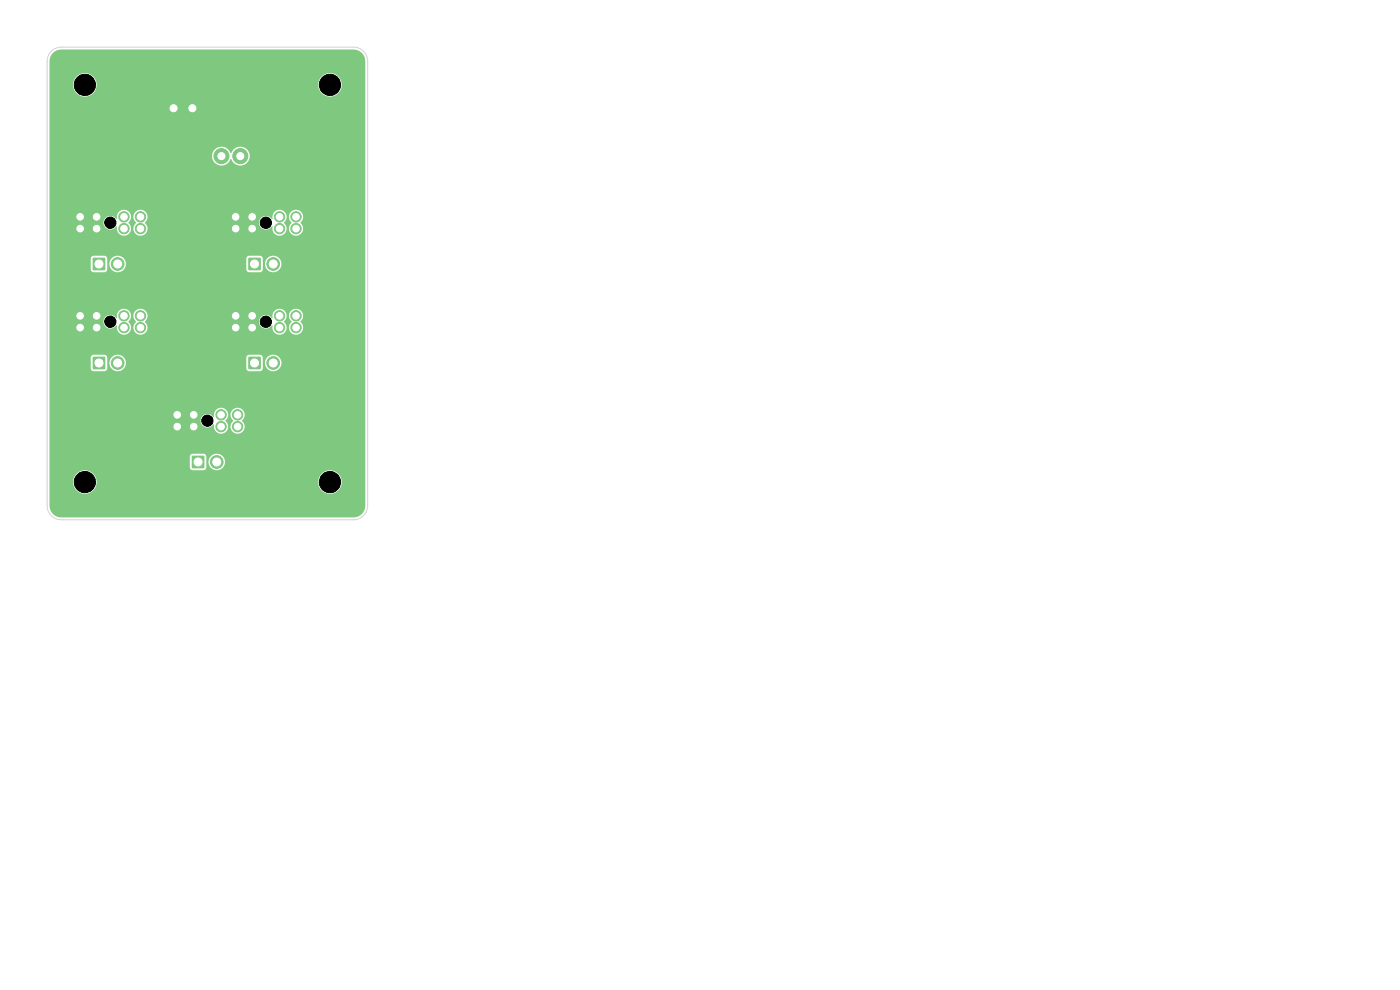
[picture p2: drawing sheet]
<svg xmlns="http://www.w3.org/2000/svg" width="297mm" height="210mm" viewBox="0 0 297 210" stroke-linecap="round" stroke-linejoin="round" font-family="sans-serif">
<g fill="#7fc87f" stroke="#7fc87f" stroke-width=".21">
<circle cx="50" cy="67" r="1.1"/>
<circle cx="50" cy="69.5" r="1.1"/>
<circle cx="53.5" cy="67" r="1.1"/>
<circle cx="53.5" cy="69.5" r="1.1"/>
<circle cx="59.3" cy="67" r="1.1"/>
<circle cx="59.3" cy="69.5" r="1.1"/>
<circle cx="62.8" cy="67" r="1.1"/>
<circle cx="62.8" cy="69.5" r="1.1"/>
</g>
<g fill="#7fc87f">
<path d="M35.2 21.4h3.2v3.2h-3.2z"/>
<path d="M39.2 21.4h3.2v3.2h-3.2z"/>
</g>
<g fill="#7fc87f" stroke="#7fc87f" stroke-width=".21">
<circle cx="47" cy="33.1" r="1.6"/>
<circle cx="51" cy="33.1" r="1.6"/>
</g>
<path d="M19.7 75.7h2.6v2.6h-2.6z" fill="#7fc87f"/>
<circle cx="25" cy="77" r="1.35" fill="#7fc87f" stroke="#7fc87f" stroke-width=".21"/>
<path d="M52.7 54.7h2.6v2.6h-2.6z" fill="#7fc87f"/>
<circle cx="58" cy="56" r="1.35" fill="#7fc87f" stroke="#7fc87f" stroke-width=".21"/>
<path d="M19.7 54.7h2.6v2.6h-2.6z" fill="#7fc87f"/>
<g fill="#7fc87f" stroke="#7fc87f" stroke-width=".21">
<circle cx="25" cy="56" r="1.35"/>
<circle cx="50" cy="46" r="1.1"/>
<circle cx="50" cy="48.5" r="1.1"/>
<circle cx="53.5" cy="46" r="1.1"/>
<circle cx="53.5" cy="48.5" r="1.1"/>
<circle cx="59.3" cy="46" r="1.1"/>
<circle cx="59.3" cy="48.5" r="1.1"/>
<circle cx="62.8" cy="46" r="1.1"/>
<circle cx="62.8" cy="48.5" r="1.1"/>
<circle cx="17" cy="67" r="1.1"/>
<circle cx="17" cy="69.5" r="1.1"/>
<circle cx="20.5" cy="67" r="1.1"/>
<circle cx="20.5" cy="69.5" r="1.1"/>
<circle cx="26.3" cy="67" r="1.1"/>
<circle cx="26.3" cy="69.5" r="1.1"/>
<circle cx="29.8" cy="67" r="1.1"/>
<circle cx="29.8" cy="69.5" r="1.1"/>
<circle cx="37.6" cy="88" r="1.1"/>
<circle cx="37.6" cy="90.5" r="1.1"/>
<circle cx="41.1" cy="88" r="1.1"/>
<circle cx="41.1" cy="90.5" r="1.1"/>
<circle cx="46.9" cy="88" r="1.1"/>
<circle cx="46.9" cy="90.5" r="1.1"/>
<circle cx="50.4" cy="88" r="1.1"/>
<circle cx="50.4" cy="90.5" r="1.1"/>
<circle cx="17" cy="46" r="1.1"/>
<circle cx="17" cy="48.5" r="1.1"/>
<circle cx="20.5" cy="46" r="1.1"/>
<circle cx="20.5" cy="48.5" r="1.1"/>
<circle cx="26.3" cy="46" r="1.1"/>
<circle cx="26.3" cy="48.5" r="1.1"/>
<circle cx="29.8" cy="46" r="1.1"/>
<circle cx="29.8" cy="48.5" r="1.1"/>
</g>
<path d="M52.7 75.7h2.6v2.6h-2.6z" fill="#7fc87f"/>
<circle cx="58" cy="77" r="1.35" fill="#7fc87f" stroke="#7fc87f" stroke-width=".21"/>
<path d="M40.7 96.7h2.6v2.6h-2.6z" fill="#7fc87f"/>
<circle cx="46" cy="98" r="1.35" fill="#7fc87f" stroke="#7fc87f" stroke-width=".21"/>
<path d="M11.3 11.1l.8-.4 .9-.2h62a2.5 2.5 0 0 1 2.5 2.5v94.3a2.5 2.5 0 0 1-2.5 2.5h-62a2.5 2.5 0 0 1-2.5-2.5v-5.2h5a2.5 2.5 0 0 0 2.5 2.7 2.5 2.5 0 0 0 2.5-2.7h47v.3a2.5 2.5 0 0 0 3.8 2 2.5 2.5 0 0 0 0-4.3 2.5 2.5 0 0 0-3.8 2h-47v-.3a2.5 2.5 0 0 0-2.6-2 2.5 2.5 0 0 0-2.4 2.3h-5v-5.3h29.8v2.4l.2 .4 .4 .2 2.5-.1 .4-.5v-1.3h.4v.2a1.75 1.75 0 0 0 2.7 1.4 1.75 1.75 0 0 0 0-3 1.75 1.75 0 0 0-2.7 1.4h-.4l-.1-1.3-.5-.4-2.4 .1-.4 .2-.1 .3h-29.8v-7.7h32a1.51 1.51 0 0 0 1.1 1.6 1.51 1.51 0 0 0 1.7-.7l.1 .1a1.53 1.53 0 0 0 2 1.8 1.53 1.53 0 0 0 .4-2.7l.5-.6 .1-.7h.5a1.61 1.61 0 0 0 .6 1.3 1.55 1.55 0 0 0-.3 2.3 1.55 1.55 0 0 0 2.3 0 1.55 1.55 0 0 0-.2-2.3 1.51 1.51 0 0 0-.2-2.5 1.51 1.51 0 0 0-2.2 1.2h-.5v-.3a1.51 1.51 0 0 0-1.9-1.1 1.51 1.51 0 0 0-1.1 1.9l-.1 .1a1.51 1.51 0 0 0-1.6-.7 1.51 1.51 0 0 0-1.2 1.3h-32v-13.3h8.7l.1 2.4 .2 .4 .3 .1h2.6l.3-.5 .1-1.3h.4a1.75 1.75 0 0 0 2.3 1.8 1.75 1.75 0 0 0 .8-2.9h25.9l.1 2.4 .2 .4 .3 .2 2.6-.1 .3-.5 .1-1.3h.4a1.75 1.75 0 0 0 2.5 1.7 1.75 1.75 0 0 0 .4-3 1.75 1.75 0 0 0-2.9 1.1v.2h-.4l-.1-1.3-.5-.4-2.4 .1-.4 .2-.2 .3h-25.9l-.2-.1a1.75 1.75 0 0 0-1.8-.3 1.75 1.75 0 0 0-1.1 1.5h-.4l-.1-1.3-.5-.3h-2.4l-.4 .2-.2 .3h-8.7v-7.7h11.4a1.51 1.51 0 0 0 1.1 1.6 1.51 1.51 0 0 0 1.7-.7l.1 .1a1.53 1.53 0 0 0 2 1.8 1.53 1.53 0 0 0 .4-2.7l.1-.1a1.5 1.5 0 0 0 .5-1.2h.5l.1 .7 .5 .6a1.55 1.55 0 0 0-.2 2.3 1.55 1.55 0 0 0 2.3 0 1.55 1.55 0 0 0-.3-2.3l24.2-.1v.3a1.51 1.51 0 0 0 1.2 1.3 1.51 1.51 0 0 0 1.6-.7l.1 .1a1.53 1.53 0 0 0 2 1.8 1.53 1.53 0 0 0 .4-2.7l.1-.1a1.5 1.5 0 0 0 .5-1.2h.5l.1 .7 .5 .6a1.55 1.55 0 0 0-.3 2.3 1.55 1.55 0 0 0 2.3 0 1.55 1.55 0 0 0-.2-2.3 1.51 1.51 0 0 0-.2-2.5 1.51 1.51 0 0 0-2.2 1.2h-.5v-.3a1.51 1.51 0 0 0-1.9-1.1 1.51 1.51 0 0 0-1.1 1.9l-.1 .1a1.51 1.51 0 0 0-1.6-.7 1.51 1.51 0 0 0-1.2 1.3h-24.1l.1-.1a1.51 1.51 0 0 0-.5-2.4 1.51 1.51 0 0 0-2.1 1.3h-.5v-.3a1.54 1.54 0 0 0-1.9-1 1.54 1.54 0 0 0-1.1 1.9h-.1a1.47 1.47 0 0 0-1.6-.7 1.47 1.47 0 0 0-1.2 1.3h-11.4v-13.3h8.7l.1 2.4 .2 .4 .3 .1h2.6l.3-.5 .1-1.3h.4v.2a1.75 1.75 0 0 0 2.4 1.5 1.75 1.75 0 0 0 .7-2.8h25.9l.1 2.4 .2 .4 .3 .2 2.6-.1 .3-.5 .1-1.3h.4v.2a1.75 1.75 0 0 0 2.7 1.4 1.75 1.75 0 0 0 0-3 1.75 1.75 0 0 0-2.7 1.4h-.4l-.1-1.3-.5-.4-2.4 .1-.4 .2-.2 .3h-25.9a1.75 1.75 0 0 0-1.9-.5 1.75 1.75 0 0 0-1.2 1.6h-.4l-.1-1.3-.5-.3h-2.4l-.4 .2-.2 .3h-8.7v-7.7h11.4a1.51 1.51 0 0 0 1.1 1.6 1.51 1.51 0 0 0 1.7-.7l.1 .1a1.53 1.53 0 0 0 2 1.8 1.53 1.53 0 0 0 .4-2.7l.5-.6 .1-.7h.5a1.61 1.61 0 0 0 .6 1.3 1.55 1.55 0 0 0-.2 2.3 1.55 1.55 0 0 0 2.3 0 1.55 1.55 0 0 0-.3-2.3l24.2-.1v.3a1.51 1.51 0 0 0 1.2 1.3 1.51 1.51 0 0 0 1.6-.7l.1 .1a1.53 1.53 0 0 0 2 1.8 1.53 1.53 0 0 0 .4-2.7l.5-.6 .1-.7h.5a1.61 1.61 0 0 0 .6 1.3 1.55 1.55 0 0 0-.3 2.3 1.55 1.55 0 0 0 2.3 0 1.55 1.55 0 0 0-.2-2.3 1.51 1.51 0 0 0-.2-2.5 1.51 1.51 0 0 0-2.2 1.2h-.5v-.3a1.51 1.51 0 0 0-1.9-1.1 1.51 1.51 0 0 0-1.1 1.9l-.1 .1a1.51 1.51 0 0 0-1.6-.7 1.51 1.51 0 0 0-1.2 1.3h-24.1l.1-.1a1.51 1.51 0 0 0-.5-2.4 1.51 1.51 0 0 0-2.1 1.3h-.5v-.3a1.54 1.54 0 0 0-1.9-1 1.54 1.54 0 0 0-1.1 1.9h-.1a1.47 1.47 0 0 0-1.6-.7 1.47 1.47 0 0 0-1.2 1.3h-11.4v-14.1h34.5v.3a2.05 2.05 0 0 0 1.8 1.8 2.05 2.05 0 0 0 2.2-1.4 2.02 2.02 0 0 0 2.7 1.3 2.02 2.02 0 0 0 1-2.9 2.02 2.02 0 0 0-3-.5l-.7 .9a2.06 2.06 0 0 0-2.2-1.4 2.06 2.06 0 0 0-1.8 1.9h-34.5v-15.1h5v.2a2.5 2.5 0 0 0 2.6 2.4 2.5 2.5 0 0 0 2.4-2.6h47v.2a2.5 2.5 0 0 0 3.8 2 2.5 2.5 0 0 0 0-4.2 2.5 2.5 0 0 0-3.8 2h-47v-.3a2.5 2.5 0 0 0-2.6-2.1 2.5 2.5 0 0 0-2.4 2.4h-5v-5.2l.3-.9z" fill="#7fc87f"/>
<path d="M10.9 10.9a3 3 0 0 1 2.1-.9h62a3 3 0 0 1 3 3v94.3a3 3 0 0 1-3 3h-62a3 3 0 0 1-3-3v-94.3a3 3 0 0 1 .9-2.1z" fill="none" stroke="#d0d2cd" stroke-width=".21"/>
<g fill="#000" stroke="#000" stroke-width=".21">
<circle cx="18" cy="18" r="2.25"/>
<circle cx="70" cy="18" r="2.25"/>
<circle cx="23.4" cy="47.2" r="1.2"/>
<circle cx="56.4" cy="47.2" r="1.2"/>
<circle cx="23.4" cy="68.2" r="1.2"/>
<circle cx="56.4" cy="68.2" r="1.2"/>
<circle cx="44" cy="89.2" r="1.2"/>
<circle cx="18" cy="102.3" r="2.25"/>
<circle cx="70" cy="102.3" r="2.25"/>
</g>
<g fill="#fff" stroke="#fff" stroke-width=".21">
<circle cx="50" cy="67" r=".7"/>
<circle cx="50" cy="69.5" r=".7"/>
<circle cx="53.5" cy="67" r=".7"/>
<circle cx="53.5" cy="69.5" r=".7"/>
<circle cx="59.3" cy="67" r=".7"/>
<circle cx="59.3" cy="69.5" r=".7"/>
<circle cx="62.8" cy="67" r=".7"/>
<circle cx="62.8" cy="69.5" r=".7"/>
<circle cx="36.8" cy="23" r=".75"/>
<circle cx="40.8" cy="23" r=".75"/>
<circle cx="47" cy="33.1" r=".75"/>
<circle cx="51" cy="33.1" r=".75"/>
<circle cx="21" cy="77" r=".85"/>
<circle cx="25" cy="77" r=".85"/>
<circle cx="54" cy="56" r=".85"/>
<circle cx="58" cy="56" r=".85"/>
<circle cx="21" cy="56" r=".85"/>
<circle cx="25" cy="56" r=".85"/>
<circle cx="50" cy="46" r=".7"/>
<circle cx="50" cy="48.5" r=".7"/>
<circle cx="53.5" cy="46" r=".7"/>
<circle cx="53.5" cy="48.5" r=".7"/>
<circle cx="59.3" cy="46" r=".7"/>
<circle cx="59.3" cy="48.5" r=".7"/>
<circle cx="62.8" cy="46" r=".7"/>
<circle cx="62.8" cy="48.5" r=".7"/>
<circle cx="17" cy="67" r=".7"/>
<circle cx="17" cy="69.5" r=".7"/>
<circle cx="20.5" cy="67" r=".7"/>
<circle cx="20.5" cy="69.5" r=".7"/>
<circle cx="26.3" cy="67" r=".7"/>
<circle cx="26.3" cy="69.5" r=".7"/>
<circle cx="29.8" cy="67" r=".7"/>
<circle cx="29.8" cy="69.5" r=".7"/>
<circle cx="37.6" cy="88" r=".7"/>
<circle cx="37.6" cy="90.5" r=".7"/>
<circle cx="41.1" cy="88" r=".7"/>
<circle cx="41.1" cy="90.5" r=".7"/>
<circle cx="46.9" cy="88" r=".7"/>
<circle cx="46.9" cy="90.5" r=".7"/>
<circle cx="50.4" cy="88" r=".7"/>
<circle cx="50.4" cy="90.5" r=".7"/>
<circle cx="17" cy="46" r=".7"/>
<circle cx="17" cy="48.5" r=".7"/>
<circle cx="20.5" cy="46" r=".7"/>
<circle cx="20.5" cy="48.5" r=".7"/>
<circle cx="26.3" cy="46" r=".7"/>
<circle cx="26.3" cy="48.5" r=".7"/>
<circle cx="29.8" cy="46" r=".7"/>
<circle cx="29.8" cy="48.5" r=".7"/>
<circle cx="54" cy="77" r=".85"/>
<circle cx="58" cy="77" r=".85"/>
<circle cx="42" cy="98" r=".85"/>
<circle cx="46" cy="98" r=".85"/>
</g>
</svg>
